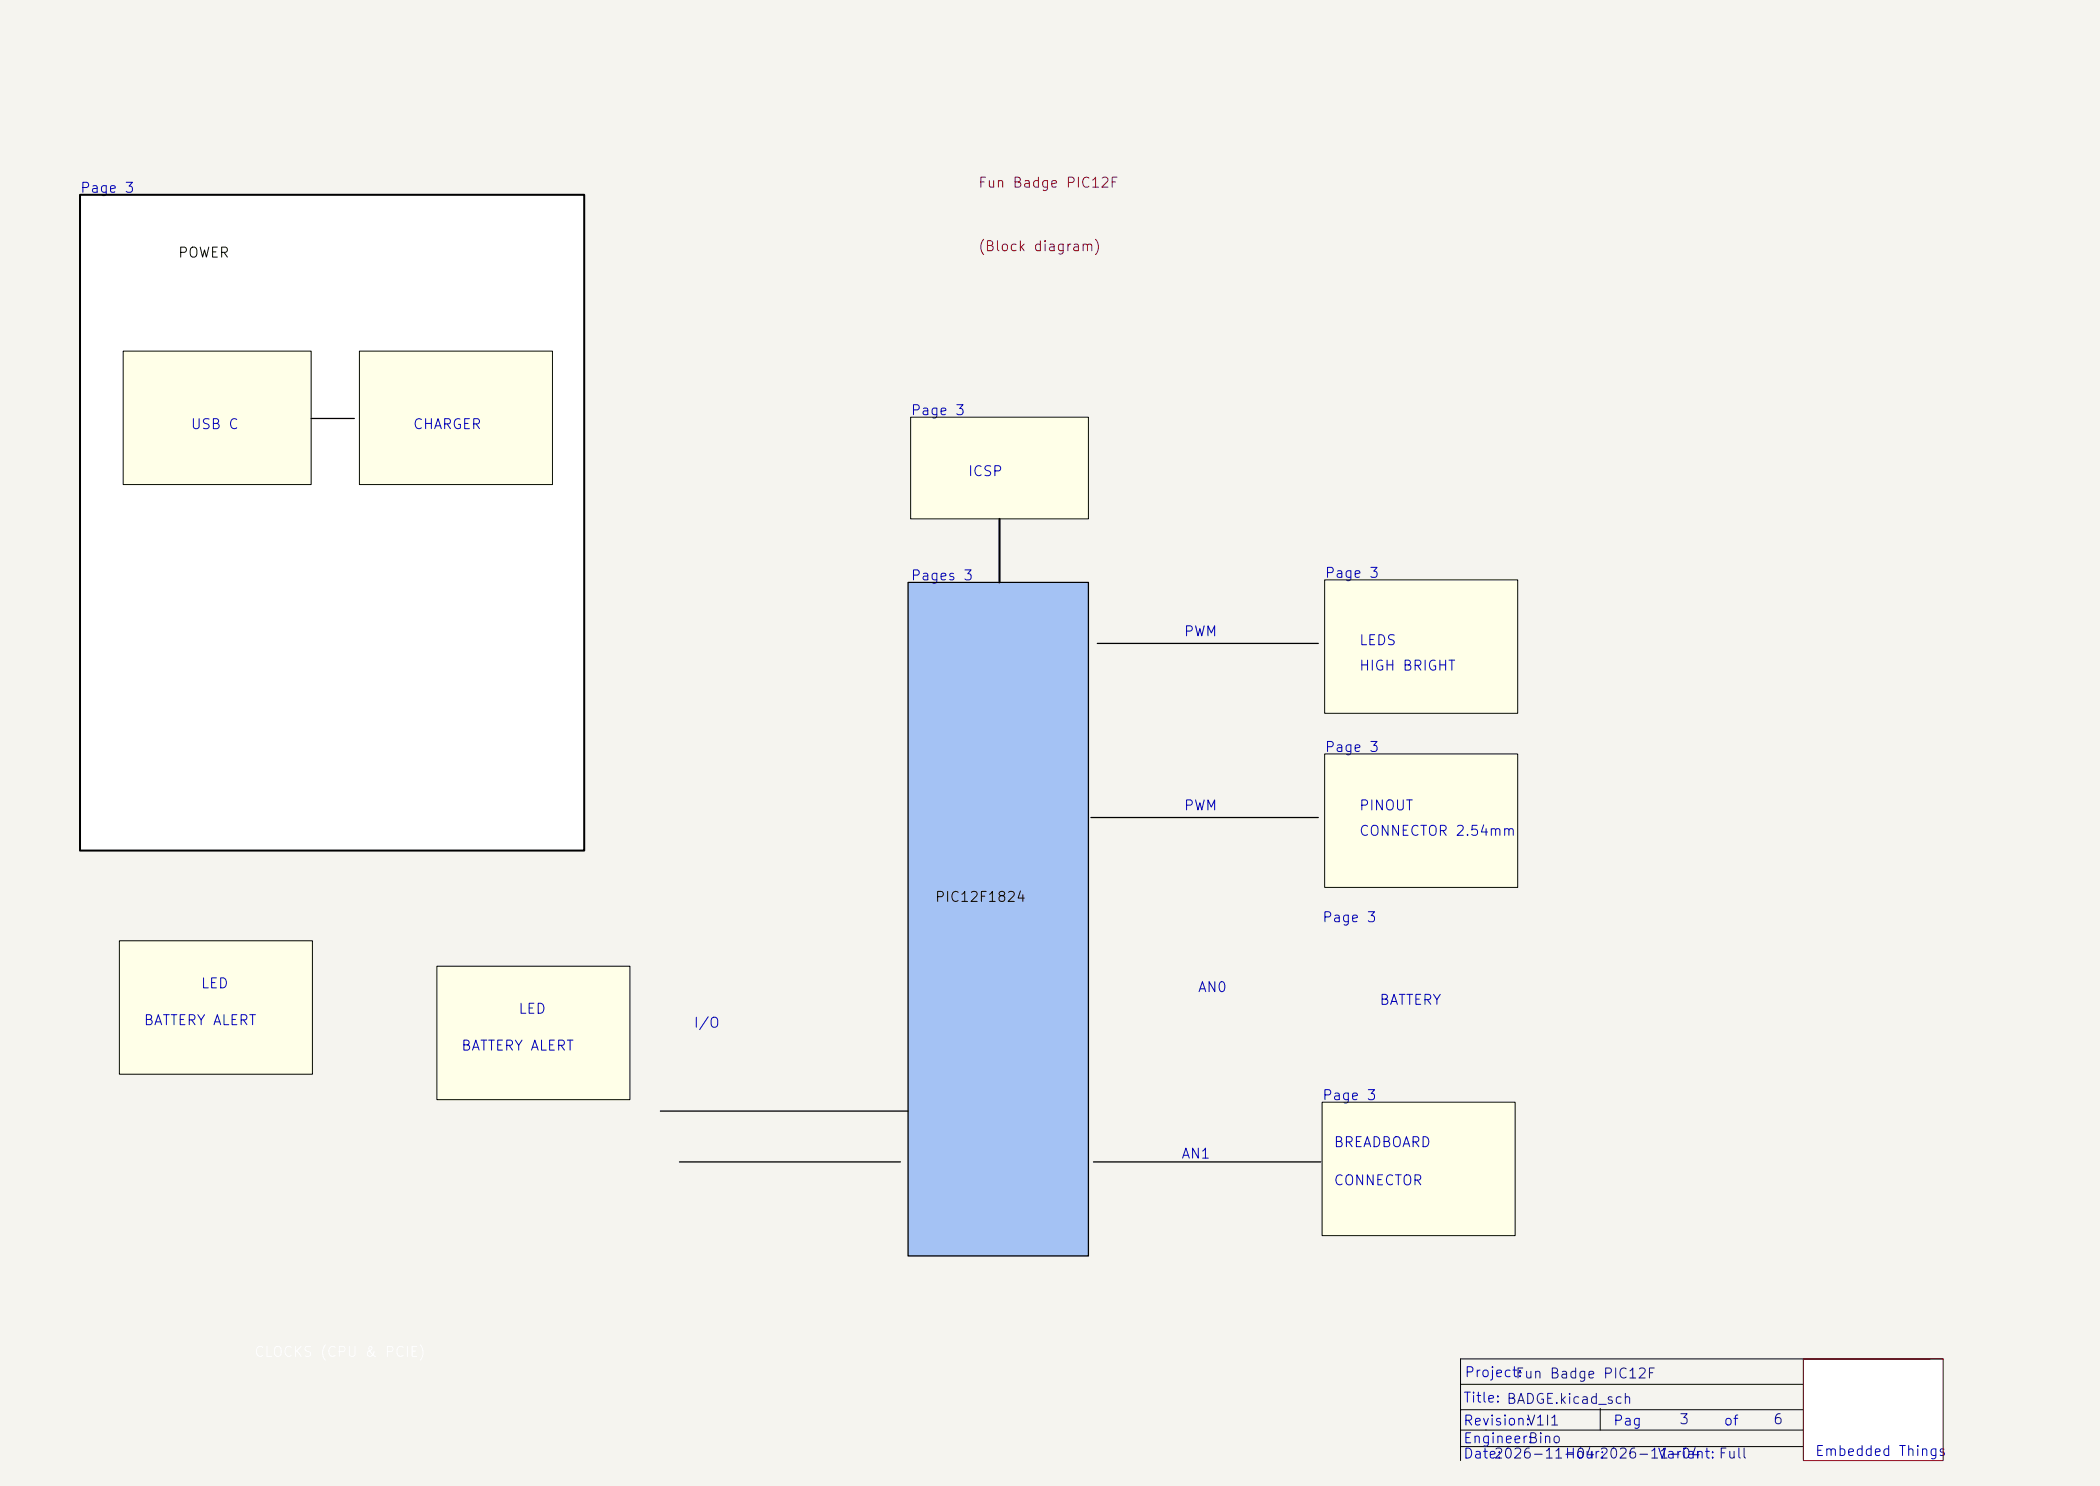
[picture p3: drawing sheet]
<svg xmlns="http://www.w3.org/2000/svg" width="420mm" height="297mm" viewBox="0 0 420 297" stroke-linecap="round" stroke-linejoin="round" font-family="sans-serif">
<defs><g id="words">
<g font-size="2" fill="#0000c2">
<text x="15.9" y="39">Page 3</text>
<text x="182" y="83.5">Page 3</text>
<text x="38" y="86.3">USB C</text>
<text x="82.5" y="86.3">CHARGER</text>
<text x="193.4" y="95.7">ICSP</text>
<text x="182" y="116.5">Pages 3</text>
<text x="264.8" y="116">Page 3</text>
<text x="236.6" y="127.7">PWM</text>
<text x="271.7" y="129.5">LEDS</text>
<text x="271.7" y="134.5">HIGH BRIGHT</text>
<text x="264.8" y="150.8">Page 3</text>
<text x="236.6" y="162.5">PWM</text>
<text x="271.7" y="167.6">CONNECTOR 2.54mm</text>
<text x="271.7" y="162.5">PINOUT</text>
<text x="264.3" y="184.8">Page 3</text>
<text x="40" y="198">LED</text>
<text x="103.5" y="203.1">LED</text>
<text x="239.4" y="198.8">AN0</text>
<text x="275.7" y="201.3">BATTERY</text>
<text x="28.6" y="205.4">BATTERY ALERT</text>
<text x="138.6" y="205.9">I/O</text>
<text x="92.1" y="210.5">BATTERY ALERT</text>
<text x="264.3" y="220.4">Page 3</text>
<text x="236.1" y="232.1">AN1</text>
<text x="266.6" y="229.8">BREADBOARD</text>
<text x="266.6" y="237.4">CONNECTOR</text>
<text x="292.8" y="275.8">Project:</text>
<text x="292.5" y="280.8">Title: BADGE.kicad_sch</text>
<text x="292.5" y="285.4">Revision:</text>
<text x="322.5" y="285.4">Pag</text>
<text x="344.6" y="285.4">of</text>
<text x="292.5" y="289">Engineer:</text>
<text x="292.5" y="292">Date:</text>
<text x="312.8" y="292">Hour:</text>
<text x="331.4" y="292">Variant: Full</text>
<text x="362.9" y="291.5">Embedded Things</text>
</g>
<g font-size="2" fill="#9e0e29">
<text x="195.5" y="38">Fun Badge PIC12F</text>
<text x="195.5" y="50.7">(Block diagram)</text>
</g>
<g font-size="2" fill="#080d02">
<text x="35.5" y="52">POWER</text>
<text x="186.8" y="180.8">PIC12F1824</text>
</g>
<g font-size="2" fill="#0c0087">
<text x="302.9" y="276">Fun Badge PIC12F</text>
<text x="305.2" y="285.4">V1I1</text>
<text x="335.7" y="285.2">3</text>
<text x="354.5" y="285.2">6</text>
<text x="298.6" y="292">2026-11-04</text>
<text x="305.5" y="289">Bino</text>
<text x="319.7" y="292">2026-11-04</text>
</g>
</g></defs>
<path d="M0 0h420v297h-420z" fill="#f5f4ef" stroke="#f5f4ef" stroke-width=".2"/>
<path d="M182.1 83.4h35.6v20.3h-35.6z" fill="#ffffe8"/>
<g fill="#fff">
<path d="M360.7 271.6h27.9v20.3h-27.9z"/>
<path d="M16 38.9h100.8v131.1h-100.8z"/>
</g>
<g fill="#ffffe8">
<path d="M24.6 70.2h37.6v26.6h-37.6z"/>
<path d="M71.9 70.2h38.6v26.6h-38.6z"/>
<path d="M264.4 220.3h38.6v26.7h-38.6z"/>
</g>
<path d="M181.6 116.4h36.1v134.6h-36.1z" fill="#a4c2f4"/>
<g fill="#ffffe8">
<path d="M87.4 193.1h38.6v26.7h-38.6z"/>
<path d="M23.9 188h38.6v26.7h-38.6z"/>
<path d="M264.9 115.9h38.6v26.7h-38.6z"/>
<path d="M264.9 150.7h38.6v26.7h-38.6z"/>
</g>
<path d="M62.2 83.6h8.7M181.6 116.4h36.1v134.6h-36.1zM219.5 128.6h44.2M218.2 163.4h45.5M132.1 222.1h49.5M135.9 232.2h44.2M218.7 232.2h45.5" fill="none" stroke="#000" stroke-width=".25"/>
<path d="M292.1 276.7h68.6M360.7 271.6v20.3M388.6 271.6h-96.5v20.3M292.1 281.8h68.6M292.1 285.8h68.6M292.1 289.1h68.6M320 281.5v4.3" fill="none" stroke="#000" stroke-width=".2"/>
<path d="M16 38.9h100.8v131.1h-100.8zM199.9 103.7v12.7" fill="none" stroke="#000" stroke-width=".4"/>
<path d="M24.6 70.2h37.6v26.6h-37.6zM71.9 70.2h38.6v26.6h-38.6zM182.1 83.4h35.6v20.3h-35.6zM264.9 115.9h38.6v26.7h-38.6zM264.9 150.7h38.6v26.7h-38.6zM23.9 188h38.6v26.7h-38.6zM87.4 193.1h38.6v26.7h-38.6zM264.4 220.3h38.6v26.7h-38.6z" fill="none" stroke="#080d02" stroke-width=".2"/>
<path d="M360.7 271.6h27.9v20.3h-27.9z" fill="none" stroke="#800000" stroke-width=".2"/>
<use href="#words"/>
</svg>
